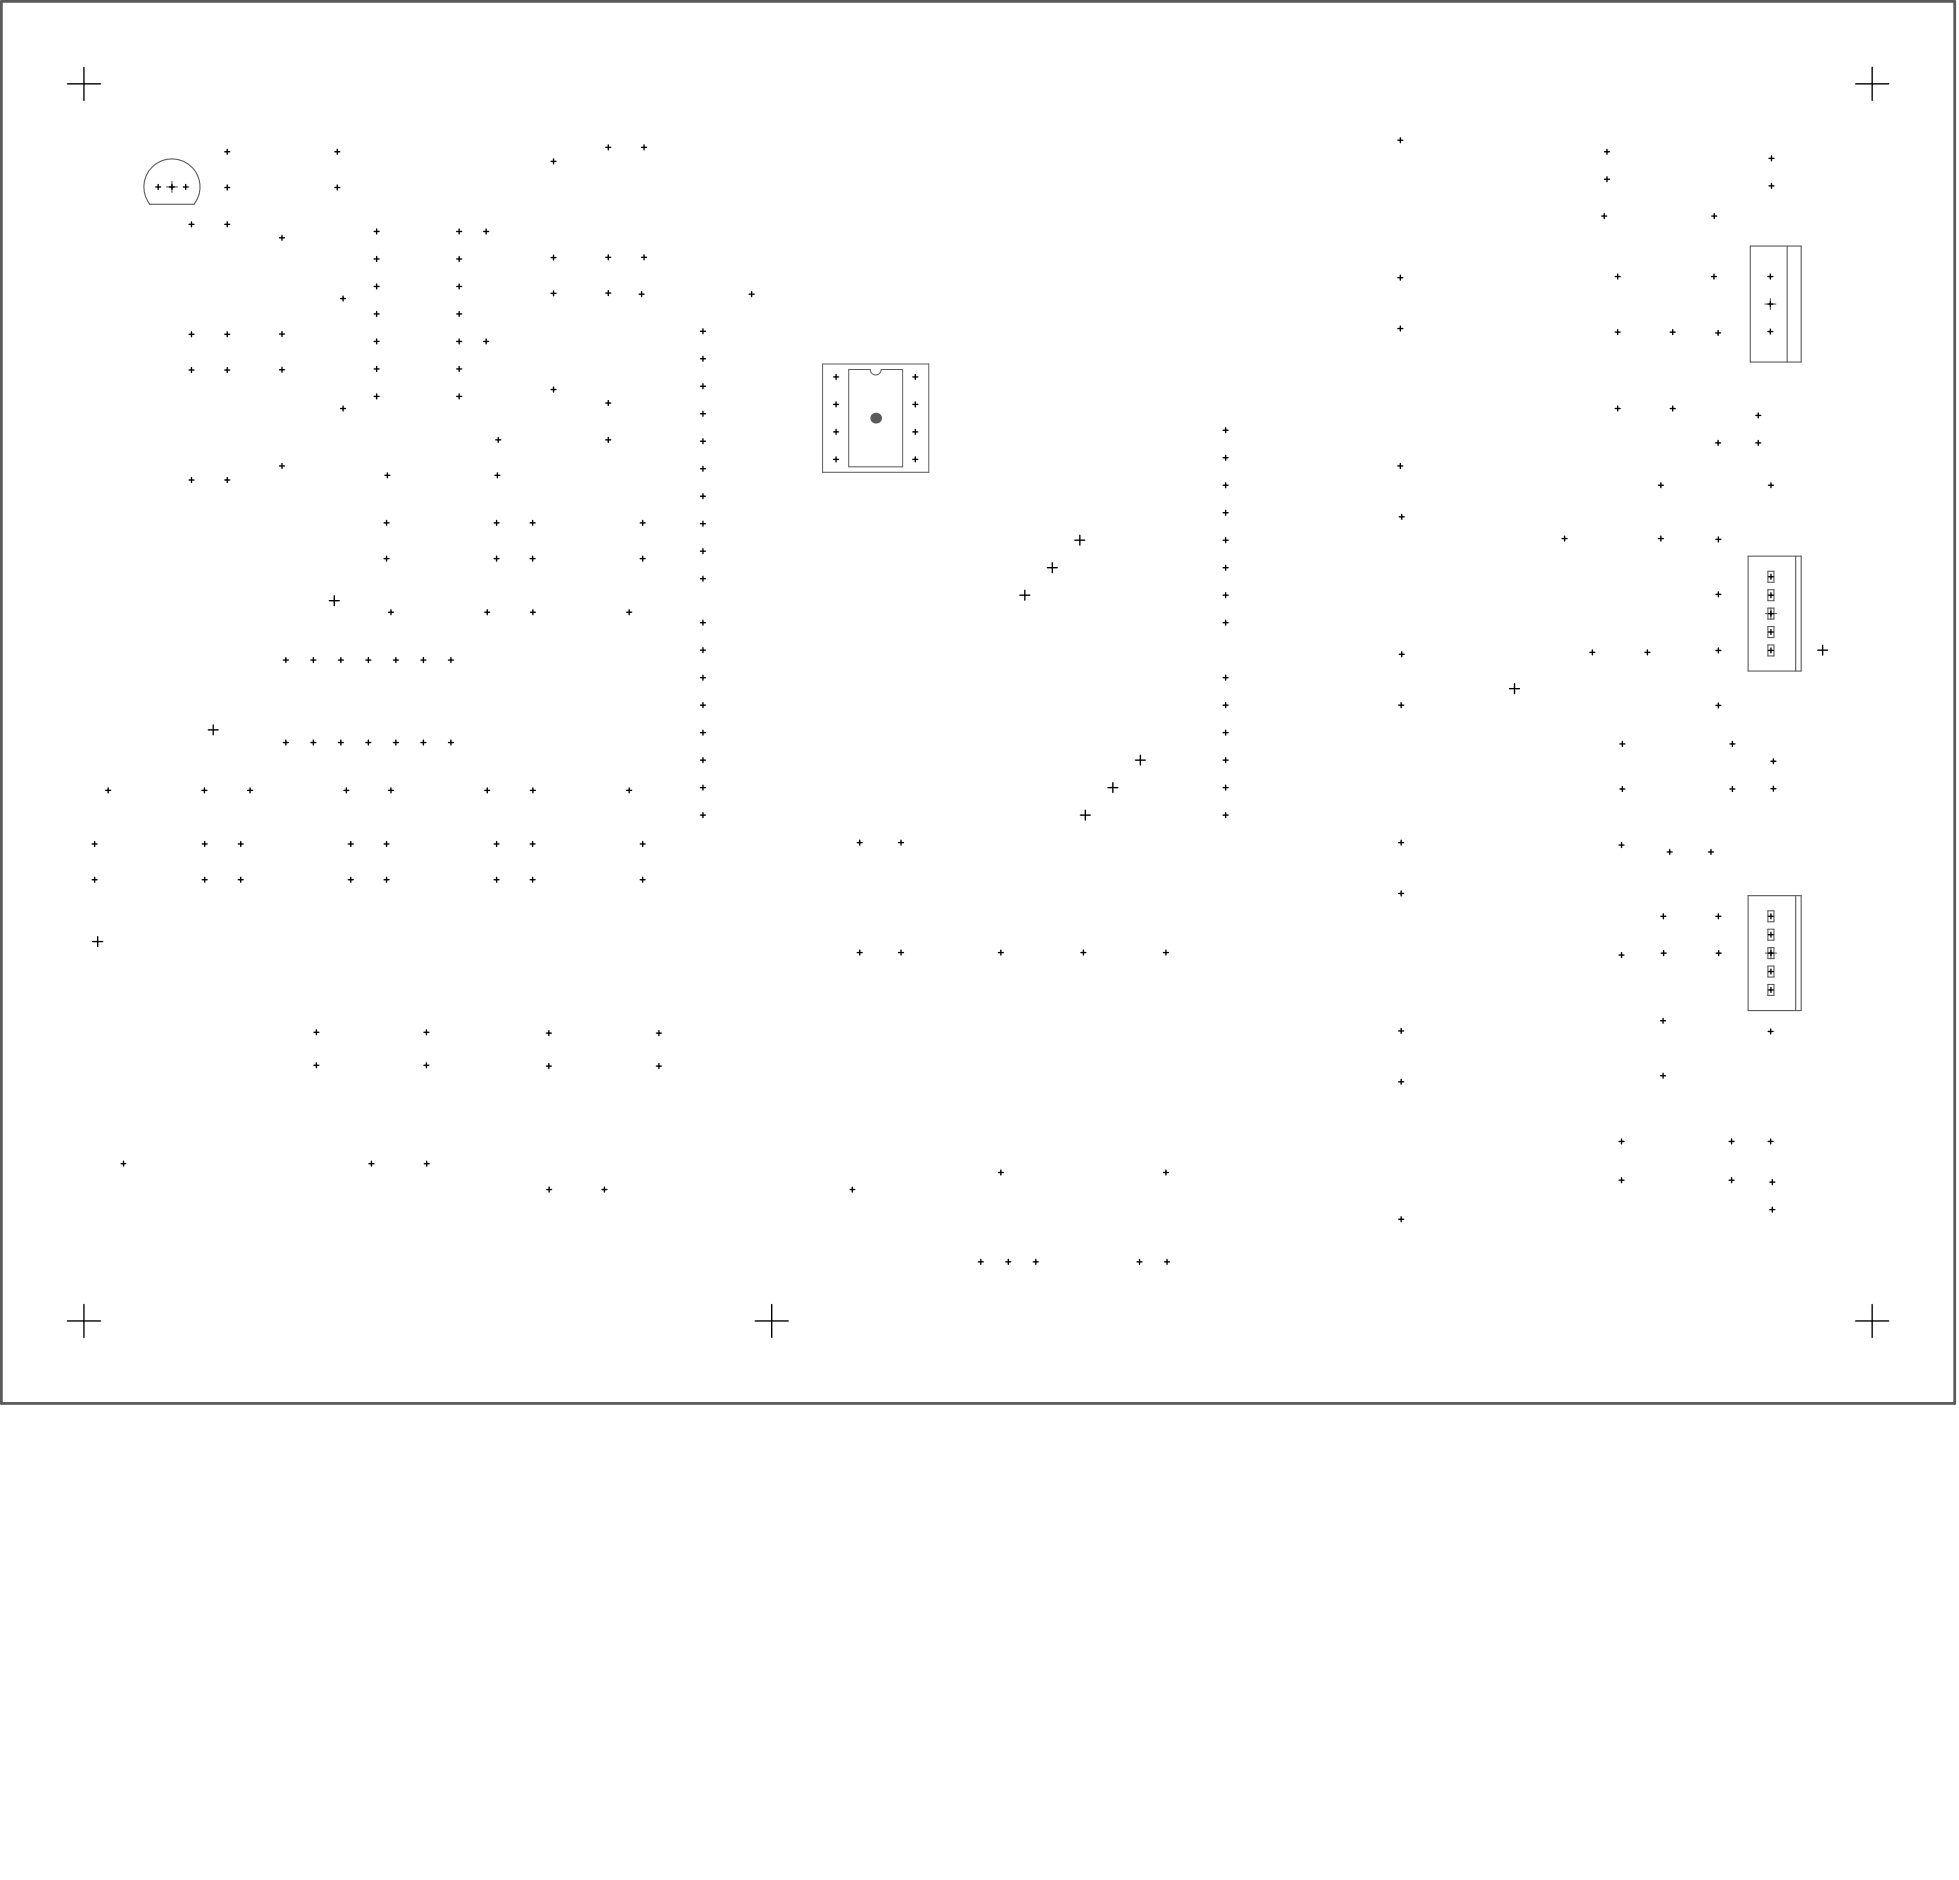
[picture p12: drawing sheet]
<svg xmlns="http://www.w3.org/2000/svg" width="1665mm" height="1597mm" viewBox="0 0 1665 1597" stroke-linecap="round" stroke-linejoin="round" font-family="sans-serif">
<path d="M141 159h10M146 154v9M1500 258h9M1504 254v9M1505 517v9M1500 521h10M1500 810h10M1505 805v9" fill="none" stroke="#5a5a5a" stroke-width=".94"/>
<path d="M1 1h1660v1191h-1660z" fill="none" stroke="#5a5a5a" stroke-width="2.3"/>
<path d="M699 309h90v92h-90z" fill="none" stroke="#5a5a5a" stroke-width=".85"/>
<circle cx="744" cy="355" r="5" fill="#5a5a5a"/>
<g fill="none" stroke="#5a5a5a" stroke-width=".94">
<path d="M165 173a24 24 0 0 0-3-32 24 24 0 0 0-32 0 24 24 0 0 0-3 32l38 1M1487 209h44v99h-44zM1519 209v99M1486 472h45v98h-45zM1526 472v98M1502 485h6v10h-6zM1502 501h6v9h-6zM1502 517h6v9h-6zM1502 532h6v10h-6zM1502 548h6v9h-6zM1486 761h45v97h-45zM1502 774h6v9h-6z"/>
<path d="M1526 761v97M1502 789h6v10h-6zM1502 805h6v9h-6zM1502 821h6v9h-6zM1502 836h6v10h-6z"/>
</g>
<path d="M721 314h18a5 5 0 0 0 5 5 5 5 0 0 0 5-5h18v83h-46z" fill="none" stroke="#5a5a5a" stroke-width=".85"/>
<g fill="none" stroke="#000" stroke-width="1.2">
<path d="M71 57v28M1591 57v28M57 71h28M1577 71h28M1188 119h4M1190 117v4M191 129h4M193 127v4M285 129h4M287 127v4M468 137h4M470 135v4"/>
<path d="M515 125h4M517 123v4M545 125h4M547 123v4M1363 129h5M1366 127v4M1503 135h5M1505 132v5M132 159h5M134 157v4M144 159h4M146 157v4"/>
<path d="M156 159h4M158 157v4M191 159h4M193 157v4M285 159h4M287 157v4M1363 152h5M1366 150v4M1503 158h5M1505 156v4M161 191h4M163 188v5"/>
<path d="M191 191h4M193 188v5M240 200v4M318 197h4M320 195v4M388 197h4M390 195v4M411 197h4M413 195v4M1361 184h4M1363 181v5M1455 184h4"/>
<path d="M1457 181v5M238 202h4M318 220h4M320 218v4M388 220h4M390 218v4M468 219h4M470 217v4M515 219h4M517 216v5M545 219h4M547 216v5"/>
<path d="M1188 236h4M1190 234v4M1373 235h4M1375 233v4M1454 235h5M1457 233v4M1502 235h5M1504 233v4M289 254h5M292 252v4M318 243h4M320 241v4"/>
<path d="M388 243h4M390 241v4M468 249h4M470 247v4M515 249h4M517 247v4M543 250h4M545 248v4M637 250h4M639 248v4M1502 258h5M1504 256v4"/>
<path d="M318 267h4M320 265v4M388 267h4M390 265v4M597 279v5M1188 279h4M1190 277v4M1504 280v4M161 284h4M163 282v4M191 284h4M193 282v4"/>
<path d="M238 284h4M240 282v4M318 290h4M320 288v4M388 290h4M390 288v4M411 290h4M413 288v4M595 281h4M1373 282h4M1375 280v4M1419 282h5"/>
<path d="M1421 280v4M1458 283h4M1460 281v4M1502 282h5M161 314h4M163 312v4M191 314h4M193 312v4M238 314h4M240 312v4M318 313h4M320 311v5"/>
<path d="M388 313h4M390 311v5M595 305h4M597 303v4M710 318v4M778 318v4M318 337h4M320 335v4M388 337h4M390 335v4M468 331h4M470 329v4"/>
<path d="M595 328h4M597 326v4M708 320h5M776 320h4M289 347h5M292 345v4M515 342h4M517 340v4M595 351h4M597 349v5M708 344h5M710 341v5"/>
<path d="M776 344h4M778 341v5M1373 347h4M1375 345v4M1419 347h5M1421 345v4M1492 353h4M1494 351v4M421 374h5M423 372v4M515 374h4M517 372v4"/>
<path d="M595 375h4M597 373v4M708 367h5M710 365v4M776 367h4M778 365v4M1039 365h5M1042 363v5M1458 376h4M1460 374v4M1492 376h4M1494 374v4"/>
<path d="M238 396h4M240 394v4M595 398h4M597 396v4M708 390h5M710 388v4M776 390h4M778 388v4M1039 389h5M1042 387v4M1188 396h4M1190 394v4"/>
<path d="M161 408h4M163 406v4M191 408h4M193 406v4M327 404h4M329 402v4M421 404h4M423 402v4M597 419v5M1039 412h5M1042 410v4M1409 412h5"/>
<path d="M1411 410v4M1503 412h4M1505 410v4M595 422h4M1039 436h5M1042 433v5M1189 439h4M1191 437v4M326 444h5M328 442v4M420 444h4M422 442v4"/>
<path d="M451 444h4M453 442v4M544 444h4M546 442v4M595 445h4M597 443v4M913 459h9M918 455v8M1039 459h5M1042 457v4M1327 457h5M1330 455v5"/>
<path d="M1409 457h5M1411 455v5M1458 458h4M1460 456v4M326 475h5M328 472v5M420 475h4M422 472v5M451 475h4M453 472v5M544 475h4M546 472v5"/>
<path d="M595 468h4M597 466v4M894 478v8M595 492h4M597 489v5M890 482h8M1039 482h5M1042 480v4M1503 490h4M1505 488v4M280 510h8M284 506v8"/>
<path d="M332 518v4M414 518v4M453 518v4M535 518v4M867 506h8M871 501v9M1039 506h5M1042 504v4M1458 505h4M1460 503v4M1503 506h4M1505 504v4"/>
<path d="M1505 519v4M330 520h4M412 520h4M451 520h4M533 520h4M595 529h4M597 527v4M1039 529h5M1042 527v4M1503 537h4M1503 521h4M1505 535v4"/>
<path d="M243 559v4M266 559v4M290 559v4M313 559v4M336 559v4M360 559v4M383 559v4M595 552h4M597 550v4M1189 556h4M1191 554v4M1351 554h4"/>
<path d="M1353 552v4M1398 554h4M1400 552v4M1458 553h4M1460 550v5M1503 553h4M1505 550v5M1545 552h8M1549 548v9M241 561h4M264 561h4M288 561h4"/>
<path d="M311 561h4M334 561h5M358 561h4M381 561h4M595 576h4M597 574v4M1039 576h5M1042 574v4M595 599h4M597 597v4M1039 599h5M1042 597v4"/>
<path d="M1189 599h4M1191 597v4M1283 585h8M1287 581v8M1458 599h4M1460 597v4M181 616v8M177 620h8M241 631h4M243 629v4M264 631h4M266 629v4"/>
<path d="M288 631h4M290 629v4M311 631h4M313 629v4M334 631h5M336 629v4M358 631h4M360 629v4M381 631h4M383 629v4M595 622h4M597 620v4"/>
<path d="M1039 622h5M1042 620v4M1377 632h4M1379 630v4M1470 632h4M1472 630v4M595 646h4M597 644v4M965 646h8M969 642v8M1039 646h5M1042 644v4"/>
<path d="M1505 647h4M1507 645v4M90 671h4M92 669v5M172 671h4M174 669v5M210 671h5M213 669v5M292 671h4M294 669v5M330 671h4M332 669v5"/>
<path d="M412 671h4M414 669v5M451 671h4M453 669v5M533 671h4M535 669v5M595 669h4M597 667v4M941 669h9M946 665v8M1039 669h5M1042 667v4"/>
<path d="M1377 670h4M1379 668v4M1470 670h4M1472 668v4M1505 670h4M1507 668v4M595 692h4M597 690v5M918 692h9M922 688v9M1039 692h5M1042 690v5"/>
<path d="M78 717h5M80 715v4M172 717h4M174 715v4M202 717h5M205 715v4M296 717h4M298 715v4M326 717h5M328 715v4M420 717h4M422 715v4"/>
<path d="M451 717h4M453 715v4M544 717h4M546 715v4M729 716h4M731 714v4M764 716h4M766 714v4M1189 716h4M1191 714v4M1376 718h4M1378 716v4"/>
<path d="M1417 724h4M1419 722v4M1452 724h4M1454 722v4M78 747h5M80 745v4M172 747h4M174 745v4M202 747h5M205 745v4M296 747h4M298 745v4"/>
<path d="M326 747h5M328 745v4M420 747h4M422 745v4M451 747h4M453 745v4M544 747h4M546 745v4M1189 759h4M1191 757v4M1411 778h5M1414 776v4"/>
<path d="M1458 778h4M1460 776v4M1503 778h4M1505 776v4M79 800h8M83 796v8M1503 794h4M1505 792v4M729 809h4M731 807v4M764 809h4M766 807v4"/>
<path d="M848 809h5M851 807v4M919 809h4M921 807v4M989 809h4M991 807v4M1376 811h4M1378 809v4M1412 810h4M1414 808v4M1458 810h5M1461 808v4"/>
<path d="M1503 810h4M1505 808v4M1503 825h4M1505 823v4M1505 839v4M1503 841h4M267 877h4M269 875v4M360 877h4M362 875v4M464 878h5M466 876v4"/>
<path d="M558 878h4M560 876v4M1189 876h4M1191 874v4M1411 867h4M1413 865v4M1503 876h4M1505 874v4M267 905h4M269 903v4M360 905h4M362 903v4"/>
<path d="M464 906h5M466 904v4M558 906h4M560 904v4M1189 919h4M1191 917v4M1411 914h4M1413 912v4M1376 970h4M1378 968v4M1469 970h5M1471 968v4"/>
<path d="M1503 970h4M1505 968v4M103 989h4M105 986v5M314 989h4M316 986v5M361 989h4M363 986v5M848 996h5M851 994v4M989 996h4M991 994v4"/>
<path d="M465 1010h4M467 1008v5M512 1010h4M514 1008v5M722 1010h4M724 1008v5M1376 1003h4M1378 1000v5M1469 1003h5M1471 1000v5M1504 1004h4M1506 1002v4"/>
<path d="M1189 1036h4M1191 1034v4M1504 1028h4M1506 1025v5M831 1072h5M833 1070v4M855 1072h4M857 1070v4M878 1072h4M880 1070v4M966 1072h4M968 1070v4"/>
<path d="M990 1072h4M992 1070v4M71 1108v28M656 1108v28M1591 1108v28M57 1122h28M642 1122h28M1577 1122h28"/>
</g>
</svg>
